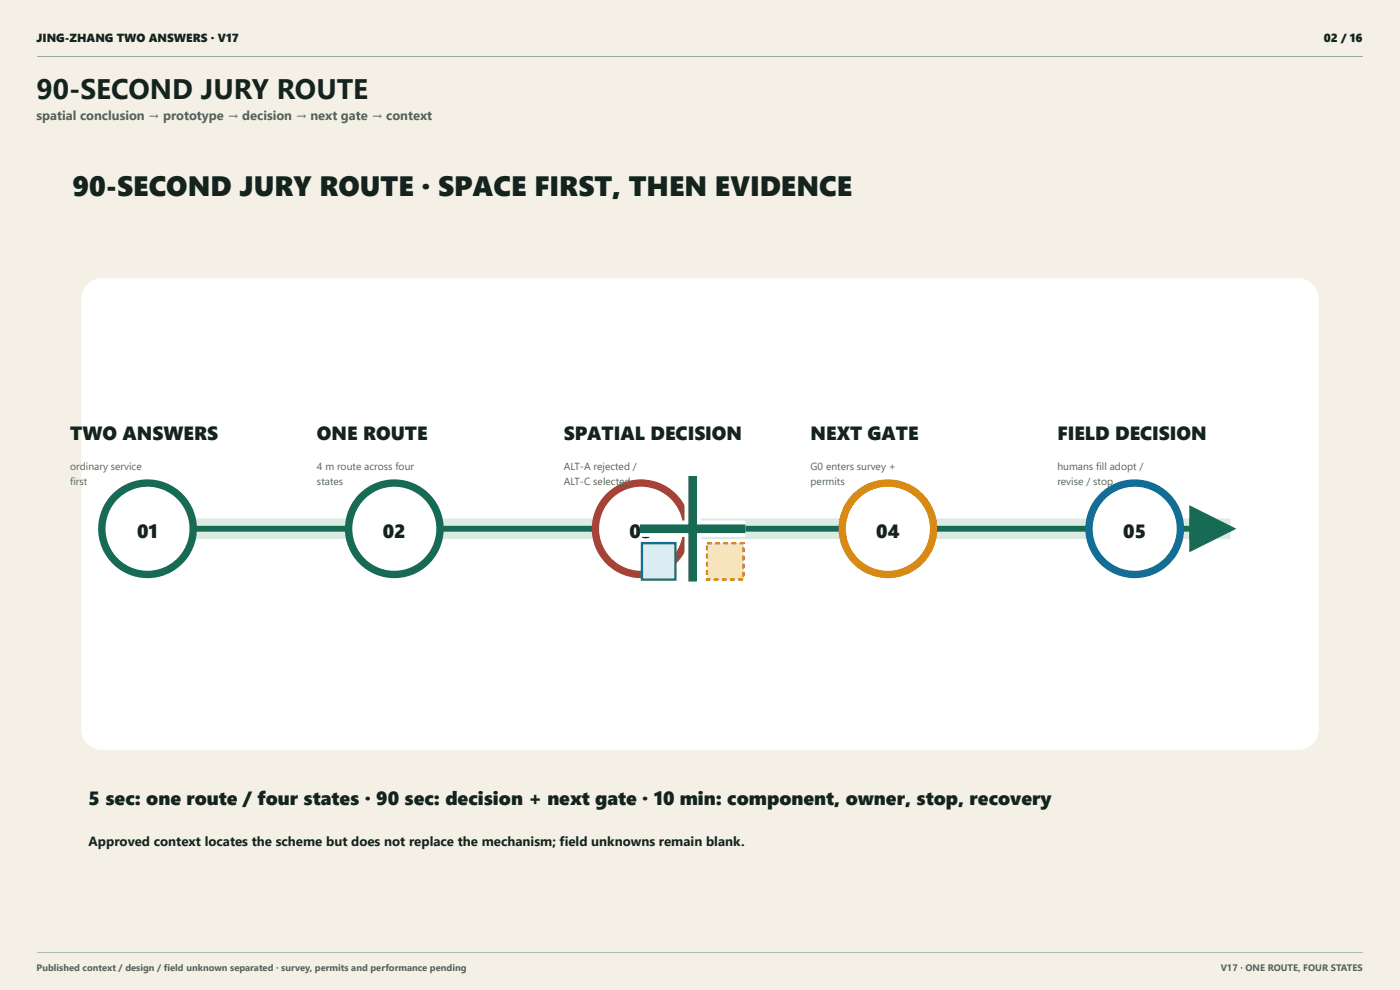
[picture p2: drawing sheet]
<svg xmlns="http://www.w3.org/2000/svg" width="420mm" height="297mm" viewBox="0 0 420 297" stroke-linecap="round" stroke-linejoin="round" font-family="sans-serif">
<defs><g id="words">
<text font-size="8.5" fill="#14231e" x="11" y="29.6">90-SECOND JURY ROUTE</text>
<text font-size="8.4" fill="#14231e" x="21.7" y="58.7">90-SECOND JURY ROUTE · SPACE FIRST, THEN EVIDENCE</text>
<g font-size="5.7" fill="#14231e">
<text x="21.1" y="132.1">T</text>
<text x="24.7" y="132.1">WO ANSWERS</text>
<text x="95.1" y="132.1">ONE ROUTE</text>
<text x="169.2" y="132.1">SPATIAL DECISION</text>
<text x="243.3" y="132.1">NEXT GATE</text>
<text x="317.4" y="132.1">FIELD DECISION</text>
<text x="41.2" y="161.5">01</text>
<text x="114.9" y="161.5">02</text>
<text x="189" y="161.5">03</text>
<text x="263" y="161.5">04</text>
<text x="337.1" y="161.5">05</text>
<text x="26.6" y="241.6">5 sec: one route / four states · 90 sec: decision + next gate · 10 min: component, owner, stop, recovery</text>
</g>
<text font-size="4" fill="#14231e" x="26.6" y="253.7">Approved context locates the scheme but does not replace the mechanism; field unknowns remain blank.</text>
<text font-size="3.9" fill="#52635b" x="11" y="36">spatial conclusion → prototype → decision → next gate → context</text>
<g font-size="3.5" fill="#14231e">
<text x="11" y="12.7">JING-ZHANG TWO ANSWERS · V17</text>
<text x="397.3" y="12.7">02 / 16</text>
</g>
<g font-size="3.1" fill="#52635b">
<text x="21.1" y="140.9">ordinary service</text>
<text x="95.1" y="140.9">4 m route across four</text>
<text x="169.2" y="140.9">ALT-A rejected /</text>
<text x="243.3" y="140.9">G0 enters survey +</text>
<text x="317.4" y="140.9">humans fill adopt /</text>
<text x="21.1" y="145.6">firs</text>
<text x="25.2" y="145.6">t</text>
<text x="95.1" y="145.6">states</text>
<text x="169.2" y="145.6">ALT-C selected</text>
<text x="243.3" y="145.6">permits</text>
<text x="317.4" y="145.6">revise / stop</text>
</g>
<g font-size="2.8" fill="#52635b">
<text x="11" y="291.3">Published context / design / field unknown separated · survey, permits and performance pending</text>
<text x="366.4" y="291.3">V17 · ONE ROUTE, FOUR STATES</text>
</g>
</g></defs>
<g fill="#f4f0e6">
<path d="M0 0h419.9v297.1h-419.9z"/>
<path d="M0 0h420.1v297h-420.1z"/>
<path d="M0 0h419.9v297h-419.9z"/>
</g>
<path d="M11.1 16.8h397.9" fill="none" stroke="#9aa9a0" stroke-width=".3"/>
<path d="M11.1 45.9h398v232.1h-398z" fill="#f4f0e6"/>
<path d="M26.2 85.3l2-1.4 2.4-.4h359.1l2.1 .4 1.6 .8 1.3 1.3 .8 1.7 .3 1.7v129.4l-.3 2.2-.9 1.5-1.3 1.3-1.7 .8-1.9 .4h-359.1l-2.2-.4-1.6-.9-1.3-1.3-.8-1.6-.3-2v-129.2l.5-2.3z" fill="#fff"/>
<path d="M48.7 158.6h320.6" fill="none" stroke="#dcebe2" stroke-width="6.2" stroke-linecap="butt"/>
<path d="M48.7 158.6h320.6" fill="none" stroke="#176b55" stroke-width="1.8" stroke-linecap="butt"/>
<path d="M356.9 151.6l14.2 7-14.2 7.1z" fill="#176b55"/>
<circle cx="44.3" cy="158.6" r="13.7" fill="#fff"/>
<circle cx="44.3" cy="158.6" r="13.7" fill="none" stroke="#176b55" stroke-width="2.2" stroke-linecap="butt"/>
<circle cx="118.4" cy="158.6" r="13.7" fill="#fff"/>
<circle cx="118.4" cy="158.6" r="13.7" fill="none" stroke="#176b55" stroke-width="2.2" stroke-linecap="butt"/>
<circle cx="192.4" cy="158.6" r="13.7" fill="#fff"/>
<circle cx="192.4" cy="158.6" r="13.7" fill="none" stroke="#a74238" stroke-width="2.2" stroke-linecap="butt"/>
<circle cx="266.5" cy="158.6" r="13.7" fill="#fff"/>
<circle cx="266.5" cy="158.6" r="13.7" fill="none" stroke="#d98a13" stroke-width="2.2" stroke-linecap="butt"/>
<circle cx="340.6" cy="158.6" r="13.7" fill="#fff"/>
<circle cx="340.6" cy="158.6" r="13.7" fill="none" stroke="#126e99" stroke-width="2.2" stroke-linecap="butt"/>
<path d="M192.1 158.6h31.6M207.9 142.8v31.6" fill="none" stroke="#fff" stroke-width="4.9" stroke-linecap="butt"/>
<path d="M192.1 158.6h31.6M207.9 142.8v31.6" fill="none" stroke="#176b55" stroke-width="2.6" stroke-linecap="butt"/>
<path d="M212.2 162.9h10.9v11h-10.9z" fill="#f7e3bc"/>
<path d="M214.7 162.6h1.4v.7h-1.4zM217.1 162.6h1.4v.7h-1.4zM219.5 162.6h1.5v.7h-1.5zM222 162.6h1.5v.6h-.7v-.3h.3v.4h-1.1zM222.8 164.2h.7v1.5h-.7zM222.8 166.7h.7v1.4h-.7zM222.8 169.1h.7v1.5h-.7zM222.8 171.6h.7v1.4h-.7zM221.6 173.5h1.4v.7h-1.4zM219.1 173.5h1.5v.7h-1.5zM216.7 173.5h1.4v.7h-1.4zM214.2 173.5h1.5v.7h-1.5zM211.9 173.4h.7v.5h-.4v-.4h1v.7h-1.3zM211.9 171h.7v1.4h-.7zM211.9 168.6h.7v1.4h-.7zM211.9 166.1h.7v1.4h-.7zM211.9 163.7h.7v1.4h-.7zM212.2 162.6h1.5v.7h-1.5z" fill="#d98a13"/>
<path d="M192.7 162.9h10v11h-10z" fill="#dcecf4"/>
<path d="M192.7 162.9h10v11h-10z" fill="none" stroke="#126e99" stroke-width=".72" stroke-linecap="butt"/>
<path d="M11.1 285.9h397.9" fill="none" stroke="#aeb9b2" stroke-width=".3"/>
<use href="#words"/>
</svg>
